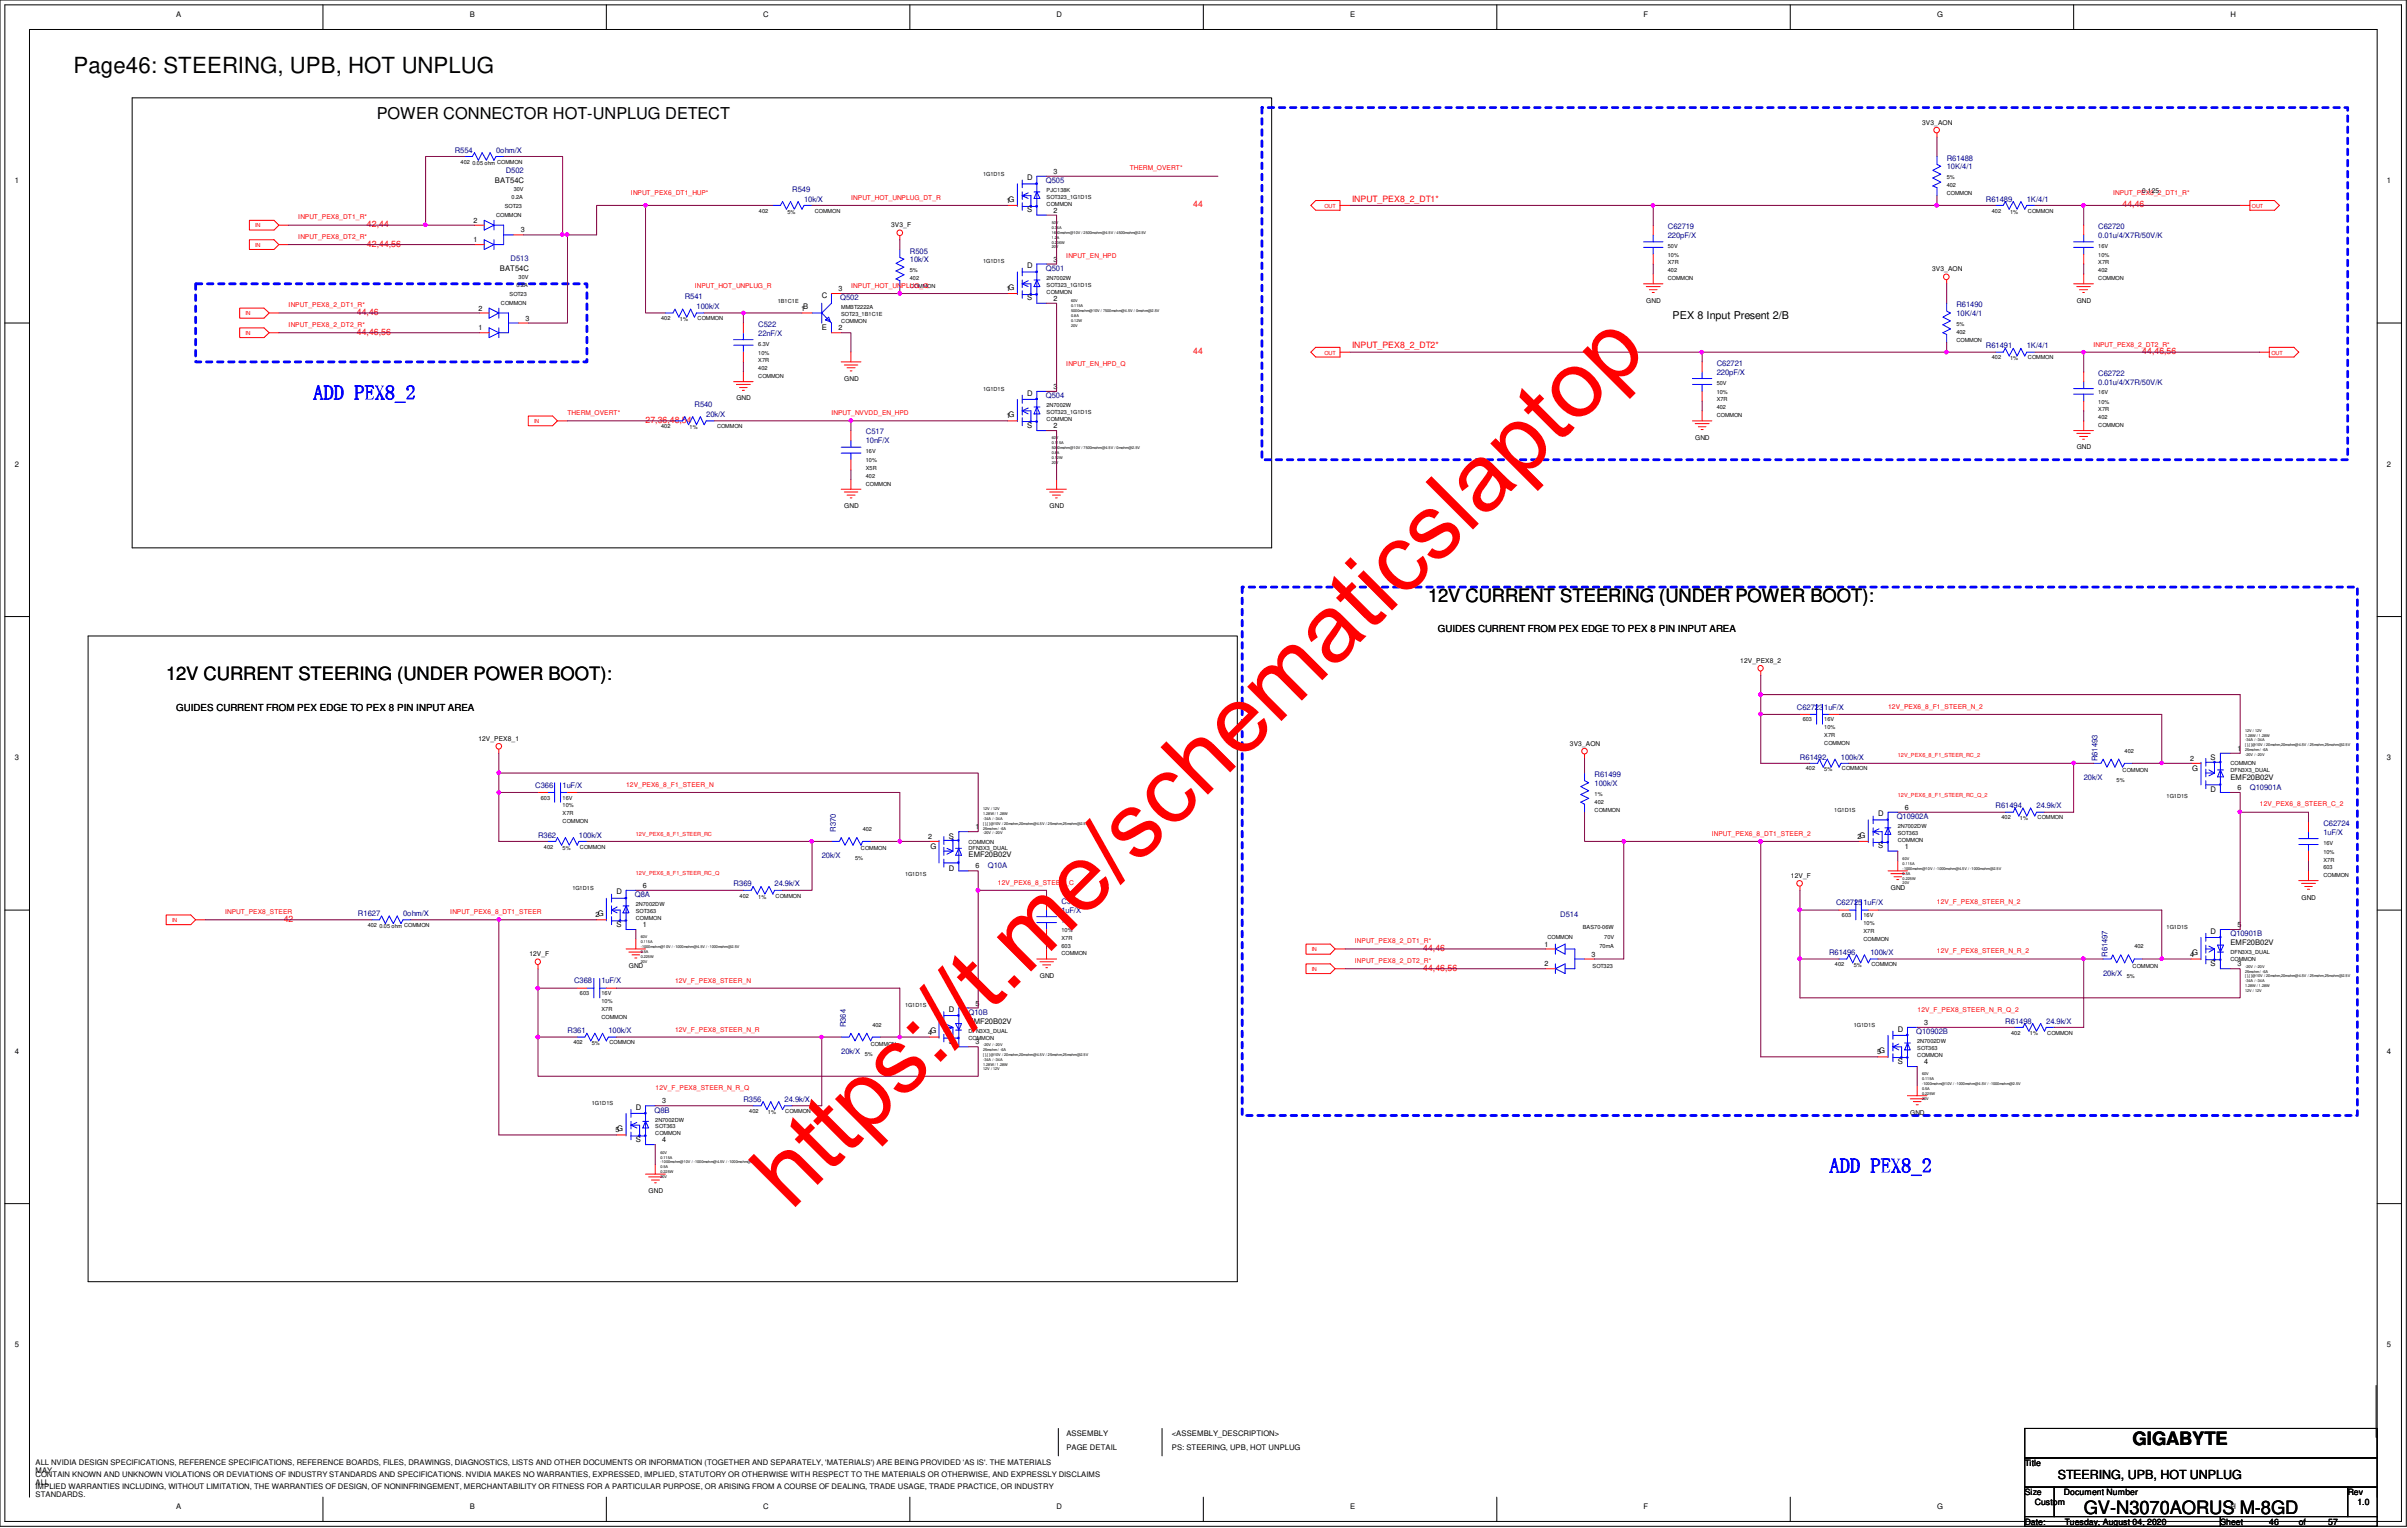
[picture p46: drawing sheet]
<svg xmlns="http://www.w3.org/2000/svg" width="294mm" height="186mm" viewBox="0 0 294 186" stroke-linecap="round" stroke-linejoin="round" font-family="sans-serif">
<defs><g id="words">
<text font-size="11.4" fill="#f00" x="96.5" y="147.8" transform="rotate(-45 96.5 147.8)">https://t.me/schematicslaptop</text>
<text font-size="2.7" x="9" y="8.9">Page46: STEERING, UPB, HOT UNPLUG</text>
<g font-size="2.5" fill="#00f">
<text x="38.2" y="48.8">ADD PEX8_2</text>
<text x="223.3" y="143.1">ADD PEX8_2</text>
</g>
<g font-size="2.2">
<text x="174.3" y="73.4">12V CURRENT STEERING (UNDER POWER BOOT):</text>
<text x="20.3" y="83">12V CURRENT STEERING (UNDER POWER BOOT):</text>
<text x="260.3" y="176.4">GIGABYTE</text>
<text x="254.3" y="184.7">GV-N3070AORUS M-8GD</text>
</g>
<text font-size="2" x="46" y="14.5">POWER CONNECTOR HOT-UNPLUG DETECT</text>
<text font-size="1.5" x="251.1" y="180.5">STEERING, UPB, HOT UNPLUG</text>
<text font-size="1.3" x="204.1" y="38.9">PEX 8 Input Present 2/B</text>
<g font-size="1.2">
<text x="175.5" y="77.1">GUIDES CURRENT FROM PEX EDGE TO PEX 8 PIN INPUT AREA</text>
<text x="21.5" y="86.7">GUIDES CURRENT FROM PEX EDGE TO PEX 8 PIN INPUT AREA</text>
</g>
<g font-size="1.1" fill="#f00">
<text x="44.8" y="27.7">42,44</text>
<text x="145.6" y="25.3">44</text>
<text x="165" y="24.6">INPUT_PEX8_2_DT1*</text>
<text x="259" y="25.3">44,46</text>
<text x="44.8" y="30.1">42,44,56</text>
<text x="43.6" y="38.4">44,46</text>
<text x="43.6" y="40.9">44,46,56</text>
<text x="145.6" y="43.2">44</text>
<text x="165" y="42.5">INPUT_PEX8_2_DT2*</text>
<text x="261.5" y="43.2">44,46,56</text>
<text x="78.8" y="51.6">27,36,48,54</text>
<text x="34.6" y="112.5">42</text>
<text x="173.7" y="116">44,46</text>
<text x="173.7" y="118.4">44,46,56</text>
</g>
<g font-size="1.1">
<text x="247.1" y="178.9">Title</text>
<text x="247.1" y="182.4">Size</text>
<text x="248.3" y="183.6">Custom</text>
<text x="251.9" y="182.4">Document Number</text>
<text x="286.5" y="182.4">Rev</text>
<text x="287.7" y="183.6">1.0</text>
<text x="247.1" y="186">Date:</text>
<text x="252" y="186">Tuesday, August 04, 2020</text>
<text x="271" y="186">Sheet</text>
<text x="276.9" y="186">46</text>
<text x="280.5" y="186">of</text>
<text x="284.1" y="186">57</text>
</g>
<g font-size=".9">
<text x="21.5" y="2">A</text>
<text x="57.3" y="2">B</text>
<text x="93.1" y="2">C</text>
<text x="129" y="2">D</text>
<text x="164.8" y="2">E</text>
<text x="200.6" y="2">F</text>
<text x="236.4" y="2">G</text>
<text x="272.2" y="2">H</text>
<text x="1.8" y="22.4">1</text>
<text x="60.4" y="22.4">BAT54C</text>
<text x="125.3" y="22">D</text>
<text x="128.6" y="21.2">3</text>
<text x="291.3" y="22.4">1</text>
<text x="57.8" y="29.5">1</text>
<text x="57.8" y="27.2">2</text>
<text x="63.5" y="28.4">3</text>
<text x="122.9" y="24.8">1G</text>
<text x="125.3" y="25.9">S</text>
<text x="128.6" y="26">2</text>
<text x="61" y="33.1">BAT54C</text>
<text x="102.3" y="35.5">3</text>
<text x="122.9" y="35.5">1G</text>
<text x="125.3" y="32.7">D</text>
<text x="128.6" y="31.9">3</text>
<text x="58.4" y="40.3">1</text>
<text x="58.4" y="37.9">2</text>
<text x="64.1" y="39.1">3</text>
<text x="97.8" y="37.9">1B</text>
<text x="100.3" y="40.3">E</text>
<text x="100.3" y="36.3">C</text>
<text x="102.3" y="40.3">2</text>
<text x="125.3" y="36.7">S</text>
<text x="128.6" y="36.7">2</text>
<text x="128.6" y="47.5">3</text>
<text x="122.9" y="51.1">1G</text>
<text x="125.3" y="52.2">S</text>
<text x="125.3" y="48.3">D</text>
<text x="128.6" y="52.2">2</text>
<text x="1.8" y="56.9">2</text>
<text x="291.3" y="56.9">2</text>
<text x="1.8" y="92.8">3</text>
<text x="267.3" y="92.8">2</text>
<text x="267.5" y="94.1">G</text>
<text x="269.8" y="92.8">S</text>
<text x="272.2" y="95.2">EMF20B02V</text>
<text x="273.1" y="91.6">1</text>
<text x="291.3" y="92.8">3</text>
<text x="119" y="101.2">1</text>
<text x="229.2" y="99.6">D</text>
<text x="232.5" y="98.8">6</text>
<text x="269.8" y="96.7">D</text>
<text x="273.1" y="96.4">6</text>
<text x="113.3" y="102.4">2</text>
<text x="113.5" y="103.6">G</text>
<text x="115.8" y="102.3">S</text>
<text x="115.8" y="106.3">D</text>
<text x="118.2" y="104.6">EMF20B02V</text>
<text x="119" y="106">6</text>
<text x="226.7" y="102.4">2G</text>
<text x="229.2" y="103.5">S</text>
<text x="232.5" y="103.5">1</text>
<text x="72.7" y="111.9">2G</text>
<text x="75.2" y="113.1">S</text>
<text x="75.2" y="109.1">D</text>
<text x="78.4" y="113.1">1</text>
<text x="78.4" y="108.3">6</text>
<text x="269.8" y="113.9">D</text>
<text x="273.1" y="113.1">5</text>
<text x="188.5" y="115.5">1</text>
<text x="188.5" y="117.9">2</text>
<text x="194.2" y="116.7">3</text>
<text x="267.3" y="116.7">4G</text>
<text x="269.8" y="117.9">S</text>
<text x="272.2" y="115.3">EMF20B02V</text>
<text x="273.1" y="117.9">3</text>
<text x="115.8" y="123.4">D</text>
<text x="118.2" y="124.9">EMF20B02V</text>
<text x="119" y="122.7">5</text>
<text x="231.6" y="125.9">D</text>
<text x="234.8" y="125.1">3</text>
<text x="1.8" y="128.6">4</text>
<text x="113.3" y="126.2">4G</text>
<text x="115.8" y="127.4">S</text>
<text x="119" y="127.4">3</text>
<text x="229.1" y="128.7">5G</text>
<text x="231.6" y="129.8">S</text>
<text x="234.8" y="129.8">4</text>
<text x="291.3" y="128.6">4</text>
<text x="77.6" y="135.4">D</text>
<text x="80.8" y="134.6">3</text>
<text x="75.1" y="138.2">5G</text>
<text x="77.6" y="139.3">S</text>
<text x="80.8" y="139.4">4</text>
<text x="1.8" y="164.4">5</text>
<text x="291.3" y="164.4">5</text>
<text x="4.3" y="178.7">ALL NVIDIA DESIGN SPECIFICATIONS, REFERENCE SPECIFICATIONS, REFERENCE BOARDS, FILES, DRAWINGS, DIAGNOSTICS, LISTS AND OTHER DOCUMENTS OR INFORMATION (TOGETHER AND SEPARATELY, 'MATERIALS') ARE BEING PROVIDED 'AS IS'. THE MATERIALS</text>
<text x="4.3" y="179.7">MAY</text>
<text x="130.1" y="177">PAGE DETAIL</text>
<text x="130.1" y="175.3">ASSEMBLY</text>
<text x="143" y="175.3">&lt;ASSEMBLY_DESCRIPTION&gt;</text>
<text x="143" y="177">PS: STEERING, UPB, HOT UNPLUG</text>
<text x="4.3" y="180.2">CONTAIN KNOWN AND UNKNOWN VIOLATIONS OR DEVIATIONS OF INDUSTRY STANDARDS AND SPECIFICATIONS. NVIDIA MAKES NO WARRANTIES, EXPRESSED, IMPLIED, STATUTORY OR OTHERWISE WITH RESPECT TO THE MATERIALS OR OTHERWISE, AND EXPRESSLY DISCLAIMS</text>
<text x="4.3" y="181.1">ALL</text>
<text x="4.3" y="181.7">IMPLIED WARRANTIES INCLUDING, WITHOUT LIMITATION, THE WARRANTIES OF DESIGN, OF NONINFRINGEMENT, MERCHANTABILITY OR FITNESS FOR A PARTICULAR PURPOSE, OR ARISING FROM A COURSE OF DEALING, TRADE USAGE, TRADE PRACTICE, OR INDUSTRY</text>
<text x="4.3" y="182.7">STANDARDS.</text>
<text x="21.5" y="184.1">A</text>
<text x="57.3" y="184.1">B</text>
<text x="93.1" y="184.1">C</text>
<text x="129" y="184.1">D</text>
<text x="164.8" y="184.1">E</text>
<text x="200.6" y="184.1">F</text>
<text x="236.4" y="184.1">G</text>
<text x="272.2" y="184.1">H</text>
</g>
<g font-size=".9" fill="#000080">
<text x="55.5" y="18.6">R554</text>
<text x="60.5" y="18.6">0ohm/X</text>
<text x="61.7" y="21.1">D502</text>
<text x="96.7" y="23.4">R549</text>
<text x="127.6" y="22.4">Q505</text>
<text x="237.6" y="19.6">R61488</text>
<text x="237.6" y="20.7">10K/4/1</text>
<text x="98.1" y="24.6">10k/X</text>
<text x="203.5" y="27.9">C62719</text>
<text x="203.5" y="29">220pF/X</text>
<text x="242.4" y="24.6">R61489</text>
<text x="247.4" y="24.6">1K/4/1</text>
<text x="256.1" y="27.9">C62720</text>
<text x="256.1" y="29">0.01u/4/X7R/50V/K</text>
<text x="62.3" y="31.9">D513</text>
<text x="111" y="32">10k/X</text>
<text x="111" y="30.9">R505</text>
<text x="127.6" y="33.1">Q501</text>
<text x="83.6" y="36.5">R541</text>
<text x="85" y="37.7">100k/X</text>
<text x="92.5" y="41">22nF/X</text>
<text x="92.5" y="39.9">C522</text>
<text x="102.5" y="36.7">Q502</text>
<text x="238.8" y="37.5">R61490</text>
<text x="238.8" y="38.6">10K/4/1</text>
<text x="209.5" y="44.7">C62721</text>
<text x="209.5" y="45.7">220pF/X</text>
<text x="242.4" y="42.5">R61491</text>
<text x="247.4" y="42.5">1K/4/1</text>
<text x="256.1" y="46.9">0.01u/4/X7R/50V/K</text>
<text x="256.1" y="45.8">C62722</text>
<text x="84.8" y="49.7">R540</text>
<text x="86.2" y="50.9">20k/X</text>
<text x="105.7" y="53">C517</text>
<text x="127.6" y="48.6">Q504</text>
<text x="105.7" y="54.1">10nF/X</text>
<text x="219.3" y="86.6">C62723</text>
<text x="222.6" y="86.6">1uF/X</text>
<text x="194.6" y="95.9">100k/X</text>
<text x="194.6" y="94.8">R61499</text>
<text x="219.7" y="92.7">R61492</text>
<text x="224.7" y="92.7">100k/X</text>
<text x="254.3" y="95.2">20k/X</text>
<text x="256" y="92.9" transform="rotate(-90 256 92.9)">R61493</text>
<text x="65.3" y="96.1">C366</text>
<text x="68.7" y="96.1">1uF/X</text>
<text x="102" y="101.5" transform="rotate(-90 102 101.5)">R370</text>
<text x="231.5" y="99.9">Q10902A</text>
<text x="243.5" y="98.6">R61494</text>
<text x="248.5" y="98.6">24.9k/X</text>
<text x="274.6" y="96.4">Q10901A</text>
<text x="283.5" y="101.9">1uF/X</text>
<text x="283.5" y="100.8">C62724</text>
<text x="65.7" y="102.2">R362</text>
<text x="70.7" y="102.2">100k/X</text>
<text x="100.3" y="104.7">20k/X</text>
<text x="120.6" y="105.9">Q10A</text>
<text x="43.7" y="111.8">R1627</text>
<text x="49.2" y="111.8">0ohm/X</text>
<text x="77.5" y="109.5">Q8A</text>
<text x="89.5" y="108.2">R369</text>
<text x="94.5" y="108.2">24.9k/X</text>
<text x="129.5" y="111.4">1uF/X</text>
<text x="129.5" y="110.3">C348</text>
<text x="190.4" y="111.9">D514</text>
<text x="224.1" y="110.4">C62725</text>
<text x="227.4" y="110.4">1uF/X</text>
<text x="70.1" y="120">C368</text>
<text x="73.4" y="120">1uF/X</text>
<text x="223.2" y="116.5">R61496</text>
<text x="228.3" y="116.5">100k/X</text>
<text x="256.7" y="119">20k/X</text>
<text x="257.2" y="116.8" transform="rotate(-90 257.2 116.8)">R61497</text>
<text x="272.2" y="114.3">Q10901B</text>
<text x="103.2" y="125.3" transform="rotate(-90 103.2 125.3)">R364</text>
<text x="118.2" y="123.8">Q10B</text>
<text x="244.7" y="124.9">R61498</text>
<text x="249.7" y="124.9">24.9k/X</text>
<text x="69.3" y="126.1">R361</text>
<text x="74.3" y="126.1">100k/X</text>
<text x="102.7" y="128.6">20k/X</text>
<text x="233.8" y="126.2">Q10902B</text>
<text x="79.9" y="135.8">Q8B</text>
<text x="90.7" y="134.5">R356</text>
<text x="95.8" y="134.5">24.9k/X</text>
</g>
<g font-size=".8">
<text x="234.6" y="15.2">3V3_AON</text>
<text x="261.5" y="23.6">0.125</text>
<text x="108.8" y="27.7">3V3_F</text>
<text x="235.8" y="33.1">3V3_AON</text>
<text x="200.9" y="36.9">GND</text>
<text x="253.4" y="36.9">GND</text>
<text x="103" y="46.5">GND</text>
<text x="89.9" y="48.9">GND</text>
<text x="206.9" y="53.6">GND</text>
<text x="253.4" y="54.8">GND</text>
<text x="103" y="62">GND</text>
<text x="128.1" y="62">GND</text>
<text x="212.4" y="80.9">12V_PEX8_2</text>
<text x="58.4" y="90.4">12V_PEX8_1</text>
<text x="191.6" y="91">3V3_AON</text>
<text x="218.6" y="107.1">12V_F</text>
<text x="230.8" y="108.5">GND</text>
<text x="280.9" y="109.8">GND</text>
<text x="64.6" y="116.7">12V_F</text>
<text x="76.8" y="118.1">GND</text>
<text x="126.9" y="119.3">GND</text>
<text x="233.1" y="136">GND</text>
<text x="79.2" y="145.6">GND</text>
</g>
<g font-size=".8" fill="#f00">
<text x="77" y="23.7">INPUT_PEX6_DT1_HUP*</text>
<text x="137.9" y="20.8">THERM_OVERT*</text>
<text x="257.9" y="23.7">INPUT_PEX8_2_DT1_R*</text>
<text x="36.4" y="26.8">INPUT_PEX8_DT1_R*</text>
<text x="36.4" y="29.1">INPUT_PEX8_DT2_R*</text>
<text x="103.9" y="24.4">INPUT_HOT_UNPLUG_DT_R</text>
<text x="84.8" y="35.1">INPUT_HOT_UNPLUG_R</text>
<text x="103.9" y="35.1">INPUT_HOT_UNPLUG_Q</text>
<text x="130.1" y="31.5">INPUT_EN_HPD</text>
<text x="35.2" y="37.5">INPUT_PEX8_2_DT1_R*</text>
<text x="35.2" y="39.9">INPUT_PEX8_2_DT2_R*</text>
<text x="130.1" y="44.7">INPUT_EN_HPD_Q</text>
<text x="255.5" y="42.3">INPUT_PEX8_2_DT2_R*</text>
<text x="69.3" y="50.6">THERM_OVERT*</text>
<text x="101.5" y="50.6">INPUT_NVVDD_EN_HPD</text>
<text x="230.4" y="86.4">12V_PEX6_8_F1_STEER_N_2</text>
<text x="76.4" y="96">12V_PEX6_8_F1_STEER_N</text>
<text x="208.9" y="102">INPUT_PEX6_8_DT1_STEER_2</text>
<text x="275.8" y="98.4">12V_PEX6_8_STEER_C_2</text>
<text x="121.8" y="107.9">12V_PEX6_8_STEER_C</text>
<text x="27.5" y="111.5">INPUT_PEX8_STEER</text>
<text x="54.9" y="111.5">INPUT_PEX6_8_DT1_STEER</text>
<text x="236.4" y="110.3">12V_F_PEX8_STEER_N_2</text>
<text x="82.4" y="119.9">12V_F_PEX8_STEER_N</text>
<text x="165.4" y="115.1">INPUT_PEX8_2_DT1_R*</text>
<text x="165.4" y="117.5">INPUT_PEX8_2_DT2_R*</text>
<text x="236.4" y="116.3">12V_F_PEX8_STEER_N_R_2</text>
<text x="82.4" y="125.9">12V_F_PEX8_STEER_N_R</text>
<text x="234" y="123.4">12V_F_PEX8_STEER_N_R_Q_2</text>
<text x="80" y="133">12V_F_PEX8_STEER_N_R_Q</text>
</g>
<g font-size=".7">
<text x="56.2" y="20">402</text>
<text x="57.7" y="20.1">0.05 ohm COMMON</text>
<text x="62.7" y="23.3">30V</text>
<text x="120" y="21.4">1G1D1S</text>
<text x="127.7" y="23.5">PJC138K</text>
<text x="237.6" y="23.8">COMMON</text>
<text x="237.6" y="22.9">402</text>
<text x="237.6" y="21.9">5%</text>
<text x="60.5" y="26.4">COMMON</text>
<text x="61.6" y="25.4">SOT23</text>
<text x="62.4" y="24.3">0.2A</text>
<text x="92.6" y="26">402</text>
<text x="96.1" y="26.1">5%</text>
<text x="99.4" y="26">COMMON</text>
<text x="127.7" y="24.3">SOT323_1G1D1S</text>
<text x="127.7" y="25.1">COMMON</text>
<text x="243.1" y="26">402</text>
<text x="245.3" y="26.1">1%</text>
<text x="247.5" y="26">COMMON</text>
<text x="63" y="35">0.2A</text>
<text x="63.3" y="34.1">30V</text>
<text x="111" y="33.2">5%</text>
<text x="111" y="34.2">402</text>
<text x="111" y="35.1">COMMON</text>
<text x="120" y="32.1">1G1D1S</text>
<text x="127.7" y="34.2">2N7002W</text>
<text x="127.7" y="35.9">COMMON</text>
<text x="127.7" y="35">SOT323_1G1D1S</text>
<text x="203.5" y="30.2">50V</text>
<text x="203.5" y="31.3">10%</text>
<text x="203.5" y="34.2">COMMON</text>
<text x="203.5" y="33.2">402</text>
<text x="203.5" y="32.3">X7R</text>
<text x="256.1" y="30.2">16V</text>
<text x="256.1" y="34.2">COMMON</text>
<text x="256.1" y="33.2">402</text>
<text x="256.1" y="32.3">X7R</text>
<text x="256.1" y="31.3">10%</text>
<text x="61.1" y="37.2">COMMON</text>
<text x="62.2" y="36.1">SOT23</text>
<text x="80.7" y="39.1">402</text>
<text x="83" y="39.2">1%</text>
<text x="85.1" y="39.1">COMMON</text>
<text x="94.9" y="36.9">1B1C1E</text>
<text x="102.7" y="37.8">MMBT2222A</text>
<text x="102.7" y="38.6">SOT23_1B1C1E</text>
<text x="102.7" y="39.5">COMMON</text>
<text x="238.8" y="41.7">COMMON</text>
<text x="238.8" y="39.8">5%</text>
<text x="238.8" y="40.8">402</text>
<text x="92.5" y="42.2">6.3V</text>
<text x="92.5" y="45.2">402</text>
<text x="92.5" y="43.3">10%</text>
<text x="92.5" y="46.1">COMMON</text>
<text x="92.5" y="44.2">X7R</text>
<text x="120" y="47.7">1G1D1S</text>
<text x="209.5" y="46.9">50V</text>
<text x="243.1" y="43.9">402</text>
<text x="245.3" y="44">1%</text>
<text x="247.5" y="43.9">COMMON</text>
<text x="80.7" y="52.2">402</text>
<text x="84.2" y="52.3">1%</text>
<text x="87.5" y="52.2">COMMON</text>
<text x="127.7" y="51.4">COMMON</text>
<text x="127.7" y="50.5">SOT323_1G1D1S</text>
<text x="127.7" y="49.7">2N7002W</text>
<text x="209.5" y="50.9">COMMON</text>
<text x="209.5" y="50">402</text>
<text x="209.5" y="49">X7R</text>
<text x="209.5" y="48">10%</text>
<text x="256.1" y="52.1">COMMON</text>
<text x="256.1" y="51.1">402</text>
<text x="256.1" y="49.2">10%</text>
<text x="256.1" y="48.1">16V</text>
<text x="256.1" y="50.2">X7R</text>
<text x="105.7" y="56.4">10%</text>
<text x="105.7" y="59.3">COMMON</text>
<text x="105.7" y="55.3">16V</text>
<text x="105.7" y="57.4">X5R</text>
<text x="105.7" y="58.3">402</text>
<text x="220" y="88">603</text>
<text x="222.6" y="89">10%</text>
<text x="222.6" y="89.9">X7R</text>
<text x="222.6" y="88">16V</text>
<text x="220.4" y="94">402</text>
<text x="222.6" y="90.9">COMMON</text>
<text x="222.6" y="94.1">5%</text>
<text x="224.8" y="94">COMMON</text>
<text x="258.3" y="95.4">5%</text>
<text x="259" y="94.2">COMMON</text>
<text x="259.3" y="91.8">402</text>
<text x="272.2" y="93.4">COMMON</text>
<text x="272.2" y="94.2">DFN3X3_DUAL</text>
<text x="66" y="97.6">603</text>
<text x="68.7" y="97.6">16V</text>
<text x="68.7" y="98.5">10%</text>
<text x="68.7" y="100.5">COMMON</text>
<text x="68.7" y="99.5">X7R</text>
<text x="105.3" y="101.4">402</text>
<text x="194.6" y="97.1">1%</text>
<text x="194.6" y="98">402</text>
<text x="194.6" y="99">COMMON</text>
<text x="223.9" y="99">1G1D1S</text>
<text x="231.6" y="101">2N7002DW</text>
<text x="231.6" y="101.9">SOT363</text>
<text x="244.3" y="99.9">402</text>
<text x="246.5" y="100.1">1%</text>
<text x="248.7" y="99.9">COMMON</text>
<text x="264.4" y="97.3">1G1D1S</text>
<text x="66.4" y="103.5">402</text>
<text x="68.7" y="103.7">5%</text>
<text x="70.8" y="103.5">COMMON</text>
<text x="104.4" y="105">5%</text>
<text x="105.1" y="103.8">COMMON</text>
<text x="110.4" y="106.9">1G1D1S</text>
<text x="118.2" y="103">COMMON</text>
<text x="118.2" y="103.8">DFN3X3_DUAL</text>
<text x="231.6" y="102.7">COMMON</text>
<text x="283.5" y="106">603</text>
<text x="283.5" y="107">COMMON</text>
<text x="283.5" y="105.1">X7R</text>
<text x="283.5" y="103.1">16V</text>
<text x="283.5" y="104.1">10%</text>
<text x="44.9" y="113.1">402</text>
<text x="46.3" y="113.2">0.05 ohm COMMON</text>
<text x="69.9" y="108.5">1G1D1S</text>
<text x="77.6" y="110.6">2N7002DW</text>
<text x="77.6" y="111.4">SOT363</text>
<text x="77.6" y="112.3">COMMON</text>
<text x="90.3" y="109.5">402</text>
<text x="92.5" y="109.6">1%</text>
<text x="94.7" y="109.5">COMMON</text>
<text x="129.5" y="112.6">16V</text>
<text x="129.5" y="113.7">10%</text>
<text x="193.2" y="113.3">BAS70-06W</text>
<text x="224.8" y="111.9">603</text>
<text x="227.4" y="112.9">10%</text>
<text x="227.4" y="113.8">X7R</text>
<text x="227.4" y="111.9">16V</text>
<text x="264.4" y="113.3">1G1D1S</text>
<text x="129.5" y="115.6">603</text>
<text x="129.5" y="116.5">COMMON</text>
<text x="129.5" y="114.6">X7R</text>
<text x="188.8" y="114.5">COMMON</text>
<text x="194.4" y="118.1">SOT323</text>
<text x="195.2" y="115.7">70mA</text>
<text x="195.8" y="114.5">70V</text>
<text x="223.9" y="117.9">402</text>
<text x="226.2" y="118">5%</text>
<text x="227.4" y="114.8">COMMON</text>
<text x="228.4" y="117.9">COMMON</text>
<text x="259.5" y="119.3">5%</text>
<text x="260.3" y="118.1">COMMON</text>
<text x="260.5" y="115.7">402</text>
<text x="272.2" y="117.3">COMMON</text>
<text x="272.2" y="116.4">DFN3X3_DUAL</text>
<text x="70.8" y="121.5">603</text>
<text x="73.4" y="124.3">COMMON</text>
<text x="73.4" y="122.4">10%</text>
<text x="73.4" y="123.4">X7R</text>
<text x="73.4" y="121.5">16V</text>
<text x="106.5" y="125.3">402</text>
<text x="110.4" y="122.9">1G1D1S</text>
<text x="118.2" y="126">DFN3X3_DUAL</text>
<text x="226.2" y="125.3">1G1D1S</text>
<text x="70" y="127.4">402</text>
<text x="72.2" y="127.6">5%</text>
<text x="74.4" y="127.4">COMMON</text>
<text x="105.5" y="128.9">5%</text>
<text x="106.3" y="127.6">COMMON</text>
<text x="118.2" y="126.8">COMMON</text>
<text x="234" y="129">COMMON</text>
<text x="234" y="128.1">SOT363</text>
<text x="234" y="127.3">2N7002DW</text>
<text x="245.4" y="126.2">402</text>
<text x="247.7" y="126.3">1%</text>
<text x="249.9" y="126.2">COMMON</text>
<text x="72.2" y="134.8">1G1D1S</text>
<text x="80" y="137.7">SOT363</text>
<text x="80" y="136.9">2N7002DW</text>
<text x="91.4" y="135.8">402</text>
<text x="93.7" y="135.9">1%</text>
<text x="95.8" y="135.8">COMMON</text>
<text x="80" y="138.5">COMMON</text>
</g>
<g font-size=".7" fill="#f00">
<text x="31.2" y="27.7">IN</text>
<text x="161.6" y="25.4">OUT</text>
<text x="274.8" y="25.4">OUT</text>
<text x="31.2" y="30.1">IN</text>
<text x="30" y="38.5">IN</text>
<text x="30" y="40.9">IN</text>
<text x="161.6" y="43.3">OUT</text>
<text x="277.2" y="43.3">OUT</text>
<text x="65.2" y="51.6">IN</text>
<text x="231.6" y="92.4">12V_PEX6_8_F1_STEER_RC_2</text>
<text x="77.6" y="102">12V_PEX6_8_F1_STEER_RC</text>
<text x="231.6" y="97.2">12V_PEX6_8_F1_STEER_RC_Q_2</text>
<text x="77.6" y="106.7">12V_PEX6_8_F1_STEER_RC_Q</text>
<text x="21" y="112.5">IN</text>
<text x="160.1" y="116.1">IN</text>
<text x="160.1" y="118.4">IN</text>
</g>
<g font-size=".5">
<text x="128.4" y="28.5">1600mohm@10V / 2500mohm@4.5V / 4500mohm@2.5V</text>
<text x="128.4" y="27.3">50V</text>
<text x="128.4" y="27.9">0.36A</text>
<text x="128.4" y="29.1">1.2A</text>
<text x="128.4" y="29.7">0.236W</text>
<text x="128.4" y="30.3">20V</text>
<text x="130.7" y="38.1">5000mohm@10V / 7500mohm@4.5V / 0mohm@2.5V</text>
<text x="130.7" y="37.5">0.115A</text>
<text x="130.7" y="36.9">60V</text>
<text x="130.7" y="38.7">0.8A</text>
<text x="130.7" y="39.9">20V</text>
<text x="130.7" y="39.3">0.12W</text>
<text x="128.4" y="53.6">60V</text>
<text x="128.4" y="56">0.12W</text>
<text x="128.4" y="55.4">0.8A</text>
<text x="128.4" y="56.6">20V</text>
<text x="128.4" y="54.2">0.115A</text>
<text x="128.4" y="54.8">5000mohm@10V / 7500mohm@4.5V / 0mohm@2.5V</text>
<text x="274" y="89.3">12V / 12V</text>
<text x="274" y="89.9">1.28W / 1.28W</text>
<text x="274" y="92.3">-20V / -20V</text>
<text x="274" y="91.7">25mohm / -6A</text>
<text x="274" y="91.1">[ ],[ ]@10V / 20mohm,20mohm@4.5V / 25mohm,25mohm@2.5V</text>
<text x="274" y="90.5">-34A / -34A</text>
<text x="120" y="101.8">-20V / -20V</text>
<text x="120" y="101.2">25mohm / -6A</text>
<text x="120" y="100.6">[ ],[ ]@10V / 20mohm,20mohm@4.5V / 25mohm,25mohm@2.5V</text>
<text x="120" y="98.8">12V / 12V</text>
<text x="120" y="100">-34A / -34A</text>
<text x="120" y="99.4">1.28W / 1.28W</text>
<text x="232.2" y="107.9">20V</text>
<text x="232.2" y="104.9">60V</text>
<text x="232.2" y="107.3">0.225W</text>
<text x="232.2" y="106.7">0.5A</text>
<text x="232.2" y="105.5">0.115A</text>
<text x="232.2" y="106.1">-1000mohm@10V / -1000mohm@4.5V / -1000mohm@2.5V</text>
<text x="78.2" y="117.5">20V</text>
<text x="78.2" y="114.5">60V</text>
<text x="78.2" y="116.9">0.225W</text>
<text x="78.2" y="116.2">0.5A</text>
<text x="78.2" y="115.1">0.115A</text>
<text x="78.2" y="115.7">-1000mohm@10V / -1000mohm@4.5V / -1000mohm@2.5V</text>
<text x="274" y="119.3">[ ],[ ]@10V / 20mohm,20mohm@4.5V / 25mohm,25mohm@2.5V</text>
<text x="274" y="118.7">25mohm / -6A</text>
<text x="274" y="118.1">-20V / -20V</text>
<text x="274" y="119.8">-34A / -34A</text>
<text x="274" y="121">12V / 12V</text>
<text x="274" y="120.4">1.28W / 1.28W</text>
<text x="120" y="128.8">[ ],[ ]@10V / 20mohm,20mohm@4.5V / 25mohm,25mohm@2.5V</text>
<text x="120" y="128.2">25mohm / -6A</text>
<text x="120" y="127.6">-20V / -20V</text>
<text x="120" y="130.6">12V / 12V</text>
<text x="120" y="129.4">-34A / -34A</text>
<text x="120" y="130">1.28W / 1.28W</text>
<text x="234.6" y="131.8">0.115A</text>
<text x="234.6" y="131.2">60V</text>
<text x="234.6" y="132.4">-1000mohm@10V / -1000mohm@4.5V / -1000mohm@2.5V</text>
<text x="234.6" y="133">0.5A</text>
<text x="234.6" y="134.2">20V</text>
<text x="234.6" y="133.6">0.225W</text>
<text x="80.6" y="141.4">0.115A</text>
<text x="80.6" y="140.8">60V</text>
<text x="80.6" y="141.9">-1000mohm@10V / -1000mohm@4.5V / -1000mohm@2.5V</text>
<text x="80.6" y="142.5">0.5A</text>
<text x="80.6" y="143.7">20V</text>
<text x="80.6" y="143.1">0.225W</text>
</g>
</g></defs>
<g fill="none" stroke="#000" stroke-width=".12">
<path d="M0 0h293.7v186.2h-293.7zM.6 .6h292.5v185h-292.5zM16.1 11.9h139.1v54.9h-139.1zM39.4 .6v3M74 .6v3M111 .6v3M146.9 .6v3M182.7 .6v3M218.5 .6v3M253.1 .6v3M.6 39.4h3M290.1 39.4h3"/>
<path d="M.6 75.2h3M10.8 77.6h140.2v78.8h-140.2zM290.1 75.2h3M.6 111h3M290.1 111h3M.6 146.9h3M290.1 146.9h3M129.2 174.3v3.3M141.8 174.3v3.3M247.1 174.3h43v3.6h-43zM247.1 177.9h43v3.5h-43zM290 169v6.4"/>
<path d="M3.6 182.7v-179.1h286.5v179.1M39.4 182.7v2.9M74 182.7v2.9M111 182.7v2.9M146.9 182.7v2.9M182.7 182.7v2.9M218.5 182.7v2.9M247.1 181.4h3.6v3.6h-3.6zM247.1 185h23.9v1.2h-23.9zM250.7 181.4h35.8v3.6h-35.8zM271 185h19.1v1.2h-19.1zM286.5 181.4h3.6v3.6h-3.6z"/>
</g>
<path d="M154 13.1h132.5v43h-132.5zM23.9 34.6h47.7v9.6h-47.7zM151.6 71.6h136.1v64.5h-136.1z" fill="none" stroke="#00f" stroke-width=".34" stroke-dasharray=".7 .7"/>
<g fill="none" stroke="#f00" stroke-width=".12">
<path d="M56.7 19.1h.1M61.5 19.1h.1M236.4 16.3v.4M236.4 19.1h.1M32.9 38.2l-.7-.6h-2.9v1.2h2.9l.7-.6h1.1M34 29.8l-.6-.5h-3v1.1h3l.6-.6h1.2M34 27.5l-.6-.6h-3v1.2h3l.6-.6h1.2M57.9 29.8h1.2M57.9 27.5h1.2M58.5 38.2h1.2M62.7 28.7h1.2M63.3 39.4h1.2"/>
<path d="M81.2 38.2h.1M85.9 38.2h.1M90.7 39.4v1.2M94.3 25.1h.1M97.9 38.2h1.2M99.1 25.1h.1M101.5 35.8h1.2M109.8 28.8v.5M109.8 30.4h.1M109.8 35.2h.1M123 35.8h1.2M123 25.1h1.2"/>
<path d="M127.7 37h.1M127.7 32.2h.1M127.7 26.2h.1M127.7 21.5h.1M160 25.1l.6-.6h2.9v1.2h-2.9zM163.5 25.1h1.3M200.6 34.6h2.3M200.9 35h1.7M201.3 35.3h.9M201.6 35.7h.3M201.8 33.4v1.2M201.8 27.5v1.2"/>
<path d="M201.8 31v1.2M236.4 23.9h.1M237.6 34.2v.4M237.6 37h.1M243.5 25.1h.1M248.3 25.1h.1M253.1 34.6h2.4M253.4 35h1.7M253.8 35.3h1M254.2 35.7h.2M254.3 33.4v1.2M254.3 27.5v1.2"/>
<path d="M254.3 31v1.2M273.4 25.1h1.2M274.6 24.5h3l.6 .6-.6 .6h-3zM32.9 40.6l-.7-.6h-2.9v1.2h2.9l.7-.6h1.1M58.5 40.6h1.2M68 51.4l-.6-.6h-2.9v1.1h2.9l.6-.5h1.3M82.4 51.4h.1M87.2 51.4h.1M89.5 46.6h2.4M89.9 46.9h1.7M90.3 47.3h.9M90.6 47.6h.2"/>
<path d="M90.7 45.4v1.2M90.7 43v1.2M101.5 40.6h1.2M102.7 59.7h2.4M102.7 44.2h2.4M103 44.5h1.7M103.4 44.9h1M103.8 45.3h.2M103.8 58.5v1.2M103.8 43v1.2M103.8 52.5v1.2M103.8 56.1v1.2"/>
<path d="M123 51.4h1.2M127.7 59.7h2.4M127.7 52.5h.1M127.7 47.8h.1M128.9 58.5v1.2M160 43l.6-.6h2.9v1.2h-2.9zM163.5 43h1.3M206.5 51.4h2.4M206.9 51.7h1.7M207.3 52.1h.9M207.6 52.4h.3M207.7 50.1v1.3"/>
<path d="M207.7 44.2v1.2M207.7 47.8v1.1M237.6 41.8h.1M243.5 43h.1M248.3 43h.1M253.1 52.5h2.4M253.4 52.9h1.7M253.8 53.3h1M254.2 53.6h.2M254.3 51.4v1.1M254.3 45.4v1.2M254.3 48.9v1.2"/>
<path d="M275.8 43h1.1M276.9 42.4h3.1l.5 .6-.5 .6h-3.1zM103 60h1.7M103.4 60.4h1M103.8 60.7h.2M128.1 60h1.7M128.4 60.4h1M128.8 60.7h.2M60.9 91.4v.5M65.7 96.7h1.1M69.3 96.7h1.1M193.4 92v.5"/>
<path d="M193.4 94.3h.1M193.4 99.1h.1M214.9 81.9v.5M219.7 87.2h1.2M220.9 93.1h.1M223.2 87.2h1.3M225.6 93.1h.1M231.6 99.1h.1M244.7 99.1h.1M249.5 99.1h.1M255.5 93.1h.1M260.3 93.1h.1"/>
<path d="M267.4 93.1h1.2M272.2 91.9h.1M272.2 96.7h.1M25.1 112.2h-1.2l-.6 .6h-3v-1.2h3l.6 .6M45.4 112.2h.1M50.1 112.2h.1M65.7 117.7v.5M66.8 102.7h.1M71.6 102.7h.1M72.8 112.2h1.2M76.4 115.8h2.4M76.8 116.2h1.6"/>
<path d="M77.1 116.5h1M77.5 116.9h.2M77.6 114.6v1.2M77.6 113.4h.1M77.6 108.6h.1M90.7 108.6h.1M95.5 108.6h.1M101.5 102.7h.1M106.3 102.7h.1M113.4 102.7h1.2M118.2 101.5h.1M118.2 106.3h.1"/>
<path d="M126.5 117h2.4M126.9 117.3h1.7M127.3 117.7h.9M127.6 118.1h.2M127.7 115.8v1.2M127.7 109.8v1.2M127.7 113.4v1.2M164.2 115.8h-1.3l-.6 .6h-2.9v-1.2h2.9l.6 .6M164.2 118.2h-1.3l-.6 .6h-2.9v-1.2h2.9l.6 .6M188.6 115.8h1.2M188.6 118.2h1.2M193.4 117h1.2"/>
<path d="M219.7 108.2v.4M224.5 117h.1M224.5 111h1.1M226.8 102.7h1.2M228 111h1.2M229.2 117h.1M230.4 106.3h2.4M230.8 106.6h1.7M231.1 107h1M231.5 107.3h.2M231.6 105.1v1.2M231.6 103.8h.1"/>
<path d="M256.7 117h.1M261.5 117h.1M267.4 117h1.2M272.2 118.2h.1M272.2 113.4h.1M280.5 107.4h2.4M280.9 107.8h1.7M281.3 108.2h.9M281.6 108.5h.3M281.7 106.3v1.1M281.7 100.3v1.2M281.7 103.8v1.3"/>
<path d="M70.4 126.5h.1M70.4 120.6h1.2M74 120.6h1.2M75.2 126.5h.1M75.2 138.5h1.2M80 139.7h.1M80 134.9h.1M91.9 134.9h.1M96.7 134.9h.1M102.7 126.5h.1M107.4 126.5h.1M113.4 126.5h1.2"/>
<path d="M118.2 127.7h.1M118.2 123h.1M229.2 128.9h1.2M232.8 133.7h2.4M233.1 134.1h1.7M233.5 134.4h.9M233.8 134.8h.3M234 132.5v1.2M234 130.1h.1M234 125.3h.1M245.9 125.3h.1M250.7 125.3h.1"/>
<path d="M78.8 143.3h2.4M79.2 143.6h1.6M79.5 144h1M79.9 144.3h.2M80 142.1v1.2"/>
<circle cx="236.3" cy="15.9" r=".34"/>
<circle cx="109.8" cy="28.4" r=".34"/>
<circle cx="237.5" cy="33.8" r=".34"/>
<circle cx="60.9" cy="91.1" r=".34"/>
<circle cx="193.4" cy="91.6" r=".34"/>
<circle cx="214.8" cy="81.5" r=".33"/>
<circle cx="65.6" cy="117.3" r=".33"/>
<circle cx="219.6" cy="107.8" r=".34"/>
</g>
<g fill="none" stroke="#00f" stroke-width=".12">
<path d="M56.7 19.1h1l.2-.5 .5 1 .4-1 .6 1 .4-1 .5 1 .2-.5h1M236.4 19.1v1l.5 .2-1 .5 1 .5-1 .4 1 .5-1 .5 .5 .2v1M59.1 29.8h.1M59.1 27.5h.1M59.7 38.2h.1M60.3 27.5l-1.2 .6v-1.2l1.2 .6h1.2v2.3h-1.2l-1.2-.5v1.1l1.2-.6M60.3 26.9v1.2M60.3 29.3v1.1M60.9 38.2l-1.2 .6v-1.2l1.2 .6h1.2v2.4h-1.2l-1.2-.6v1.2l1.2-.6M60.9 37.6v1.2M61.5 28.7h1.2M62.1 39.4h1.2"/>
<path d="M81.2 38.2h.9l.3-.5 .4 1 .5-1 .5 1 .5-1 .5 1 .2-.5h.9M94.3 25.1h.9l.3-.5 .5 .9 .5-.9 .4 .9 .5-.9 .5 .9 .2-.4h1M100.3 38.2l1.2 1.2v1.2M100.3 37v2.4M100.8 39l.3-.3 .2 .6zM101.5 35.8v1.2l-1.2 1.2h-1.2M109.8 30.4v1l.5 .2-1 .5 1 .5-1 .5 1 .4-1 .5 .5 .2v1M124.2 35.8h.1M124.2 33.2v2.7M124.2 25.1h.1M124.2 22.4v2.8M124.8 33.2h1.7"/>
<path d="M124.8 35.9h1.7M124.8 35.5v.9M124.8 34.2v.9M124.8 32.7v1M124.8 34.6l.7 .4M124.8 22.4h1.7M124.8 25.2h1.7M124.8 24.7v1M124.8 23.4v.9M124.8 22v.9M124.8 23.9l.7 .3M124.8 34.6h1v1.3"/>
<path d="M124.8 23.9h1v1.3M125.5 34.2l-.7 .4M125.5 23.5l-.7 .4M125.7 35.8h.2v.2h-.2zM125.7 25.1h.2v.1h-.2zM126.2 34.2h.7M126.2 23.4h.7M126.4 33.1h.2v.1h-.2zM126.4 35.8h.2v.2h-.2zM126.4 22.3h.2v.2h-.2zM126.4 25.1h.2v.1h-.2zM126.5 34.2l.4 .8h-.7z"/>
<path d="M126.5 23.4l.4 .8h-.7zM127.7 32.2h-1.2v4.8h1.2M127.7 21.5h-1.2v4.7h1.2M200.6 29.5h2.3M200.6 30.2h2.3M201.8 30.2v.8M201.8 28.7v.8M237.6 37v1l.4 .2-.9 .5 .9 .5-.9 .4 .9 .5-.9 .5 .5 .2v1M243.5 25.1h1l.2-.5 .5 .9 .5-.9 .5 .9 .4-.9 .5 .9 .3-.4h.9M253.1 29.5h2.4M253.1 30.2h2.4M254.3 30.2v.8"/>
<path d="M254.3 28.7v.8M59.7 40.6h.1M60.9 40v1.2M82.4 51.4h.9l.3-.6 .4 1 .5-1 .5 1 .5-1 .4 1 .3-.4h1M89.5 41.4h2.4M89.5 42.1h2.4M90.7 42.1v.9M90.7 40.6v.8M101.5 40.6h.1M102.7 54.6h2.4M102.7 55.3h2.4M103.8 55.3v.8"/>
<path d="M103.8 53.7v.9M124.2 51.4h.1M124.2 48.7v2.7M124.8 48.7h1.7M124.8 51.4h1.7M124.8 51v.9M124.8 49.7v.9M124.8 48.2v1M124.8 50.1l.7 .4M124.8 50.1h1v1.3M125.5 49.8l-.7 .3M125.7 51.4h.2l-.1 .1z"/>
<path d="M126.2 49.7h.7M126.4 48.6l.2 .1-.1 .1zM126.4 51.4h.2l-.1 .1zM126.5 49.7l.4 .8h-.7zM127.7 47.8h-1.2v4.7h1.2M206.5 46.2h2.4M206.5 46.9h2.4M207.7 46.9v.9M207.7 45.4v.8M243.5 43h1l.2-.5 .5 .9 .5-.9 .5 .9 .4-.9 .5 .9 .3-.4h.9M253.1 47.4h2.4M253.1 48.1h2.4"/>
<path d="M254.3 48.1v.8M254.3 46.6v.8M66.8 96.7h.9M67.7 95.5v2.4M68.4 96.7h.9M68.4 95.5v2.4M193.4 94.3v.9l.5 .3-1 .5 1 .5-1 .4 1 .5-1 .5 .5 .2v1M220.9 93.1h.9l.2-.5 .5 1 .5-1 .5 1 .4-1 .6 1 .2-.5h.9M220.9 87.2h.8M221.7 85.9v2.4M222.4 87.2h.8M222.4 85.9v2.4"/>
<path d="M228.6 99.6v.9M230.3 99.9l.2 .1-.1 .1zM231.6 99.1h-1.2v4.7h1.2M244.7 99.1h1l.2-.5 .5 1 .5-1 .5 1 .4-1 .5 1 .2-.5h1M260.3 93.1h-1l-.3 .5-.4-1-.5 1-.5-1-.5 1-.4-1-.3 .5h-.9M268.6 93.1h.1M268.6 93v2.8M269.2 93h1.8M269.2 95.8h1.8M269.2 93.9v.9M269.2 95.3v.9M269.2 92.5v1"/>
<path d="M269.2 94.3h1.1M269.6 93.9l.7 .4M270.2 92.9l.1 .1v.1zM270.3 94.3l-.7 .4M270.3 93v1.3M270.6 93.9h.8M270.9 95.6h.1v.2h-.1zM270.9 92.9l.2 .1-.1 .1zM271 93.9l.4 .9h-.8zM272.2 91.9h-1.2v4.8h1.2M45.4 112.2h.9l.3-.4 .4 .9 .5-.9 .5 .9 .5-.9 .4 .9 .3-.5h.9M66.8 102.7h1l.2-.5 .5 .9 .5-.9 .5 .9 .5-.9 .4 .9 .3-.4h.9"/>
<path d="M72.5 119.4v2.4M73.2 119.4v2.4M74 112.2h.1M74 109.6v2.8M74.6 109.6h1.8M74.6 112.4h1.8M74.6 111.8v1M74.6 110.5v1M74.6 109.1v1M74.6 111l.7 .4M74.6 111h1.1v1.4M75.3 110.7l-.7 .3"/>
<path d="M75.6 112.2l.2 .1-.2 .1zM76 110.5h.8M76.3 109.5h.1v.1h-.1zM76.3 112.2l.2 .1-.1 .1zM76.4 110.5l.4 .9h-.8zM77.6 108.6h-1.2v4.8h1.2M90.7 108.6h1l.2-.4 .5 .9 .5-.9 .4 .9 .6-.9 .4 .9 .2-.5h1M106.3 102.7h-1l-.2 .4-.5-.9-.5 .9-.5-.9-.5 .9-.4-.9-.3 .5h-.9M114.6 102.7h.1M114.6 102.5v2.8M115.2 103.8h1.1M115.2 105.3h1.8"/>
<path d="M115.2 103.4v1M115.2 104.8v1M115.2 102.1v.9M115.2 102.5h1.8M115.6 103.5l.7 .3M116.2 102.5h.2l-.2 .1zM116.3 103.8l-.7 .4M116.3 102.5v1.3M116.6 103.5h.7M116.9 105.2h.2l-.1 .2zM116.9 102.5h.1v.1h-.1zM117 103.5l.3 .9h-.7z"/>
<path d="M118.2 101.5h-1.2v4.8h1.2M126.5 111.8h2.4M126.5 112.6h2.4M127.7 112.6v.8M127.7 111v.8M189.8 118.2l1.2-.6v1.2zM189.8 115.2v1.2M189.8 115.8l1.2-.6v1.2zM189.8 117.6v1.2M191 115.8h1.2v2.4h-1.2M192.2 117h1.2M224.5 117h.9l.2-.5 .5 1 .5-1 .5 1 .4-1 .5 1 .3-.5h.9"/>
<path d="M225.6 111h.9M226.5 109.8v2.4M227.2 111h.8M227.2 109.8v2.4M228 102.7h.1M228 100v2.8M228.6 101.5h1.1v1.3M228.6 100h1.8M228.6 102.8h1.8M228.6 102.3v1M228.6 101v.9M228.6 101.5l.7 .3"/>
<path d="M229.3 101.1l-.7 .4M229.6 102.7h.1v.1h-.1zM230 101h.8M230.3 102.7h.2l-.1 .2zM230.4 101l.4 .8h-.8zM261.5 117h-1l-.2 .5-.5-1-.5 1-.5-1-.5 1-.4-1-.3 .5h-.9M268.6 117h.1M268.6 114.4v2.7M269.2 117.1h1.8M269.2 114.4h1.8M269.2 115.3v1M269.2 113.9v1"/>
<path d="M269.2 116.6v1M269.2 115.8h1.1M269.6 115.4l.7 .4M270.2 117h.1v.2h-.1zM270.3 115.8l-.7 .4M270.3 115.8v1.3M270.6 115.3h.8l-.4 .9zM270.6 116.2h.8M270.9 114.3h.1v.1h-.1zM270.9 117h.1v.2h-.1zM272.2 113.4h-1.2v4.8h1.2M280.5 102.3h2.4"/>
<path d="M280.5 103h2.4M281.7 103v.8M281.7 101.5v.8M70.4 126.5h1l.2-.4 .5 .9 .5-.9 .5 .9 .4-.9 .5 .9 .3-.5h.9M71.6 120.6h.9M73.2 120.6h.8M76.4 138.5h.1M76.4 135.8v2.8M77 135.8h1.8M77 138.6h1.8M77 138.1v1M77 136.8v1"/>
<path d="M77 135.4v.9M77 137.3l.7 .3M77 137.3h1.1v1.3M77.7 136.9l-.7 .4M78 138.5h.1v.1h-.1zM78.4 136.8h.8M78.7 135.7h.1v.2h-.1zM78.7 138.5h.1v.1h-.1zM78.8 136.8l.4 .8h-.8zM80 134.9h-1.2v4.8h1.2M91.9 134.9h1l.2-.5 .5 1 .5-1 .4 1 .5-1 .5 1 .3-.5h.9M107.4 126.5h-.9l-.2 .5-.5-.9-.5 .9-.5-.9-.4 .9-.6-.9-.2 .4h-.9"/>
<path d="M114.6 126.5h.1M114.6 123.9v2.8M115.2 125.3h1.1M115.2 123.9h1.8M115.2 124.9v.9M115.2 123.4v1M115.2 126.2v.9M115.2 126.7h1.8M115.6 125l.7 .3M116.2 126.6h.1v.1h-.1zM116.3 125.3l-.7 .4M116.3 125.3v1.4"/>
<path d="M116.6 125.7h.7M116.6 124.9h.7l-.3 .8zM116.9 123.8l.2 .1-.1 .1zM116.9 126.6h.2l-.1 .1zM118.2 123h-1.2v4.7h1.2M230.4 128.9h.1M230.4 126.3v2.7M231 126.3h1.8M231 129h1.8M231 128.6v.9M231 127.3v.9M231 125.8v1"/>
<path d="M231 127.7l.7 .4M231 127.7h1.1v1.3M231.7 127.4l-.7 .3M232 129h.2l-.2 .1zM232.5 127.3h.6M232.7 126.2l.2 .1-.2 .1zM232.7 129h.2l-.2 .1zM232.8 127.3l.3 .8h-.6zM234 125.3h-1.2v4.8h1.2M245.9 125.3h1l.2-.4 .5 .9 .5-.9 .4 .9 .5-.9 .5 .9 .2-.5h1"/>
</g>
<path d="M65.7 126.5v4.8h53.7v-3.6h-1.2" fill="none" stroke="#800040" stroke-width=".12"/>
<path d="M65.5 126.4h.3l.1 .1-.1 .2h-.2h-.1z" fill-rule="evenodd" fill="#f0f"/>
<path d="M65.5 126.4h.3l.1 .1-.1 .2h-.2h-.1z" fill="none" stroke="#f0f" stroke-width=".12"/>
<path d="M65.7 118.2v8.3h4.7M65.7 120.6h4.7" fill="none" stroke="#800040" stroke-width=".12"/>
<path d="M65.5 120.4h.3l.1 .2-.1 .1-.2 .1-.1-.1z" fill-rule="evenodd" fill="#f0f"/>
<path d="M65.5 120.4h.3l.1 .2-.1 .1-.2 .1-.1-.1z" fill="none" stroke="#f0f" stroke-width=".12"/>
<path d="M75.2 120.6h34.6v5.9h-2.4M109.8 126.5h3.6" fill="none" stroke="#800040" stroke-width=".12"/>
<path d="M109.7 126.4h.3v.1v.2h-.2h-.1z" fill-rule="evenodd" fill="#f0f"/>
<path d="M109.7 126.4h.3v.1v.2h-.2h-.1z" fill="none" stroke="#f0f" stroke-width=".12"/>
<path d="M75.2 126.5h25.1v8.4" fill="none" stroke="#800040" stroke-width=".12"/>
<path d="M100.1 126.4h.3l.1 .1-.1 .2h-.2h-.1z" fill-rule="evenodd" fill="#f0f"/>
<path d="M100.1 126.4h.3l.1 .1-.1 .2h-.2h-.1z" fill="none" stroke="#f0f" stroke-width=".12"/>
<path d="M70.4 96.7h39.4v6h-3.5M109.8 102.7h3.6M80 134.9h11.9M96.7 134.9h3.6M100.3 126.5h2.4" fill="none" stroke="#800040" stroke-width=".12"/>
<path d="M109.7 102.5h.3v.2v.1l-.2 .1-.1-.1z" fill-rule="evenodd" fill="#f0f"/>
<path d="M109.7 102.5h.3v.2v.1l-.2 .1-.1-.1z" fill="none" stroke="#f0f" stroke-width=".12"/>
<path d="M71.6 102.7h27.5" fill="none" stroke="#800040" stroke-width=".12"/>
<path d="M98.9 102.5h.3l.1 .2-.1 .1-.1 .1-.2-.1z" fill-rule="evenodd" fill="#f0f"/>
<path d="M98.9 102.5h.3l.1 .2-.1 .1-.1 .1-.2-.1z" fill="none" stroke="#f0f" stroke-width=".12"/>
<path d="M77.6 108.6h13.1M101.5 102.7h-2.4v5.9h-3.6M118.2 106.3h1.2v16.7" fill="none" stroke="#800040" stroke-width=".12"/>
<path d="M119.2 108.5h.3l.1 .1-.1 .2h-.2h-.1z" fill-rule="evenodd" fill="#f0f"/>
<path d="M119.2 108.5h.3l.1 .1-.1 .2h-.2h-.1z" fill="none" stroke="#f0f" stroke-width=".12"/>
<path d="M60.9 91.9v2.4M119.4 108.6h8.3v1.2M118.2 123h1.2" fill="none" stroke="#800040" stroke-width=".12"/>
<path d="M60.7 94.1h.3l.1 .2-.1 .1-.1 .1-.2-.1z" fill-rule="evenodd" fill="#f0f"/>
<path d="M60.7 94.1h.3l.1 .2-.1 .1-.1 .1-.2-.1z" fill="none" stroke="#f0f" stroke-width=".12"/>
<path d="M60.9 94.3v8.4" fill="none" stroke="#800040" stroke-width=".12"/>
<path d="M60.7 96.5h.3l.1 .2-.1 .1-.1 .1-.2-.1z" fill-rule="evenodd" fill="#f0f"/>
<path d="M60.7 96.5h.3l.1 .2-.1 .1-.1 .1-.2-.1z" fill="none" stroke="#f0f" stroke-width=".12"/>
<g fill="none" stroke="#800040" stroke-width=".12">
<path d="M99.1 25.1h23.9M102.7 35.8h20.3M109.8 29.3v1.1M127.7 26.2h1.2v6h-1.2M127.7 37h1.2v10.8h-1.2M90.7 44.2v1.2M102.7 40.6h1.1v2.4M103.8 57.3v1.2M127.7 52.5h1.2v6M60.9 96.7h4.8M60.9 94.3h58.5v7.2h-1.2M60.9 102.7h5.9"/>
<path d="M77.6 113.4v1.2M127.7 114.6v1.2M80 139.7v2.4"/>
</g>
<path d="M109.7 35.6h.3v.2v.1l-.2 .1-.1-.1z" fill-rule="evenodd" fill="#f0f"/>
<path d="M109.7 35.6h.3v.2v.1l-.2 .1-.1-.1z" fill="none" stroke="#f0f" stroke-width=".12"/>
<path d="M85.9 38.2h4.8v1.2M90.7 38.2h7.2M109.8 35.2v.6" fill="none" stroke="#800040" stroke-width=".12"/>
<path d="M90.6 38h.3v.2v.1l-.2 .1-.1-.1z" fill-rule="evenodd" fill="#f0f"/>
<path d="M90.6 38h.3v.2v.1l-.2 .1-.1-.1z" fill="none" stroke="#f0f" stroke-width=".12"/>
<path d="M87.2 51.4h16.6v1.1M103.8 51.4h19.2" fill="none" stroke="#800040" stroke-width=".12"/>
<path d="M103.7 51.2h.3l.1 .1-.1 .1-.2 .1-.1-.1z" fill-rule="evenodd" fill="#f0f"/>
<path d="M103.7 51.2h.3l.1 .1-.1 .1-.2 .1-.1-.1z" fill="none" stroke="#f0f" stroke-width=".12"/>
<path d="M50.1 112.2h10.8v26.3" fill="none" stroke="#800040" stroke-width=".12"/>
<path d="M60.7 112h.3l.1 .2-.1 .1-.1 .1-.2-.1z" fill-rule="evenodd" fill="#f0f"/>
<path d="M60.7 112h.3l.1 .2-.1 .1-.1 .1-.2-.1z" fill="none" stroke="#f0f" stroke-width=".12"/>
<path d="M61.5 19.1h7.2v9.6M60.9 112.2h11.9M60.9 138.5h14.3" fill="none" stroke="#800040" stroke-width=".12"/>
<path d="M68.5 28.5h.3v.1v.2h-.2h-.1z" fill-rule="evenodd" fill="#f0f"/>
<path d="M68.5 28.5h.3v.1v.2h-.2h-.1z" fill="none" stroke="#f0f" stroke-width=".12"/>
<path d="M63.9 28.7h5.4M78.8 25.1h-6v3.6" fill="none" stroke="#800040" stroke-width=".12"/>
<path d="M78.6 24.9h.3l.1 .2-.1 .1-.1 .1-.2-.1z" fill-rule="evenodd" fill="#f0f"/>
<path d="M78.6 24.9h.3l.1 .2-.1 .1-.1 .1-.2-.1z" fill="none" stroke="#f0f" stroke-width=".12"/>
<path d="M56.7 19.1h-4.8v8.4M35.2 27.5h16.7M51.9 27.5h6M94.3 25.1h-15.5v13.1h2.4" fill="none" stroke="#800040" stroke-width=".12"/>
<path d="M51.7 27.3h.3l.1 .1-.1 .2h-.1h-.2z" fill-rule="evenodd" fill="#f0f"/>
<path d="M51.7 27.3h.3l.1 .1-.1 .2h-.1h-.2z" fill="none" stroke="#f0f" stroke-width=".12"/>
<path d="M34 38.2h24.5M35.2 29.8h22.7M69.3 28.7v10.7h-4.8M127.7 21.5h20.9M34 40.6h24.5M69.3 51.4h13.1M25.1 112.2h20.3" fill="none" stroke="#800040" stroke-width=".12"/>
<path d="M69.1 28.5h.3v.1v.2h-.2h-.1z" fill-rule="evenodd" fill="#f0f"/>
<path d="M69.1 28.5h.3v.1v.2h-.2h-.1z" fill="none" stroke="#f0f" stroke-width=".12"/>
<path d="M236.4 16.7v2.4M69.3 28.7h3.5M236.4 23.9v1.2h-71.6" fill="none" stroke="#800040" stroke-width=".12"/>
<path d="M236.2 24.9h.3l.1 .2-.1 .1-.2 .1-.1-.1z" fill-rule="evenodd" fill="#f0f"/>
<path d="M236.2 24.9h.3l.1 .2-.1 .1-.2 .1-.1-.1z" fill="none" stroke="#f0f" stroke-width=".12"/>
<path d="M201.6 24.9h.3v.2v.1l-.2 .1-.1-.1z" fill-rule="evenodd" fill="#f0f"/>
<path d="M201.6 24.9h.3v.2v.1l-.2 .1-.1-.1z" fill="none" stroke="#f0f" stroke-width=".12"/>
<path d="M201.8 25.1v2.4M236.4 25.1h7.1M248.3 25.1h6M254.3 25.1h19.1M254.3 25.1v2.4" fill="none" stroke="#800040" stroke-width=".12"/>
<path d="M254.1 24.9h.3l.1 .2-.1 .1-.1 .1-.2-.1z" fill-rule="evenodd" fill="#f0f"/>
<path d="M254.1 24.9h.3l.1 .2-.1 .1-.1 .1-.2-.1z" fill="none" stroke="#f0f" stroke-width=".12"/>
<path d="M201.8 32.2v1.2M237.6 34.6v2.4M254.3 32.2v1.2M164.8 43h42.9M207.7 43v1.2M237.6 41.8v1.2h-29.9" fill="none" stroke="#800040" stroke-width=".12"/>
<path d="M237.4 42.8h.3v.2v.1l-.2 .1-.1-.1z" fill-rule="evenodd" fill="#f0f"/>
<path d="M237.4 42.8h.3v.2v.1l-.2 .1-.1-.1z" fill="none" stroke="#f0f" stroke-width=".12"/>
<path d="M207.5 42.8h.3l.1 .2-.1 .1-.1 .1-.2-.1z" fill-rule="evenodd" fill="#f0f"/>
<path d="M207.5 42.8h.3l.1 .2-.1 .1-.1 .1-.2-.1z" fill="none" stroke="#f0f" stroke-width=".12"/>
<path d="M237.6 43h5.9M248.3 43h6M254.3 43h21.5M254.3 43v2.4" fill="none" stroke="#800040" stroke-width=".12"/>
<path d="M254.1 42.8h.3l.1 .2-.1 .1-.1 .1-.2-.1z" fill-rule="evenodd" fill="#f0f"/>
<path d="M254.1 42.8h.3l.1 .2-.1 .1-.1 .1-.2-.1z" fill="none" stroke="#f0f" stroke-width=".12"/>
<path d="M207.7 48.9v1.2M254.3 50.1v1.3M198.2 102.7v14.3" fill="none" stroke="#800040" stroke-width=".12"/>
<path d="M198 102.5h.3l.1 .2-.1 .1-.1 .1-.2-.1z" fill-rule="evenodd" fill="#f0f"/>
<path d="M198 102.5h.3l.1 .2-.1 .1-.1 .1-.2-.1z" fill="none" stroke="#f0f" stroke-width=".12"/>
<path d="M214.9 82.4v4.8M164.2 115.8h24.4M164.2 118.2h24.4M194.6 117h3.6" fill="none" stroke="#800040" stroke-width=".12"/>
<path d="M214.7 87h.3l.1 .1-.1 .2h-.2h-.1z" fill-rule="evenodd" fill="#f0f"/>
<path d="M214.7 87h.3l.1 .1-.1 .2h-.2h-.1z" fill="none" stroke="#f0f" stroke-width=".12"/>
<path d="M214.9 84.8h58.5" fill="none" stroke="#800040" stroke-width=".12"/>
<path d="M214.7 84.6h.3l.1 .2-.1 .1-.2 .1-.1-.1z" fill-rule="evenodd" fill="#f0f"/>
<path d="M214.7 84.6h.3l.1 .2-.1 .1-.2 .1-.1-.1z" fill="none" stroke="#f0f" stroke-width=".12"/>
<path d="M219.7 87.2h-4.8v5.9M224.5 87.2h39.3v5.9M273.4 84.8v7.1" fill="none" stroke="#800040" stroke-width=".12"/>
<path d="M263.7 92.9h.3v.2v.1l-.2 .1-.1-.1z" fill-rule="evenodd" fill="#f0f"/>
<path d="M263.7 92.9h.3v.2v.1l-.2 .1-.1-.1z" fill="none" stroke="#f0f" stroke-width=".12"/>
<path d="M214.9 93.1h6M225.6 93.1h27.5v6M272.2 91.9h1.2" fill="none" stroke="#800040" stroke-width=".12"/>
<path d="M252.9 92.9h.3l.1 .2-.1 .1-.1 .1-.2-.1z" fill-rule="evenodd" fill="#f0f"/>
<path d="M252.9 92.9h.3l.1 .2-.1 .1-.1 .1-.2-.1z" fill="none" stroke="#f0f" stroke-width=".12"/>
<path d="M231.6 99.1h13.1M249.5 99.1h3.6M253.1 93.1h2.4M260.3 93.1h7.1M272.2 96.7h1.2v2.4M281.7 99.1h-8.3v14.3" fill="none" stroke="#800040" stroke-width=".12"/>
<path d="M273.2 98.9h.3l.1 .2-.1 .1-.2 .1-.1-.1z" fill-rule="evenodd" fill="#f0f"/>
<path d="M273.2 98.9h.3l.1 .2-.1 .1-.2 .1-.1-.1z" fill="none" stroke="#f0f" stroke-width=".12"/>
<path d="M281.7 99.1v1.2M198.2 102.7h16.7M214.9 102.7v26.2M214.9 102.7h11.9" fill="none" stroke="#800040" stroke-width=".12"/>
<path d="M214.7 102.5h.3l.1 .2-.1 .1-.2 .1-.1-.1z" fill-rule="evenodd" fill="#f0f"/>
<path d="M214.7 102.5h.3l.1 .2-.1 .1-.2 .1-.1-.1z" fill="none" stroke="#f0f" stroke-width=".12"/>
<path d="M219.7 108.6v2.4h4.8M231.6 103.8v1.3M281.7 105.1v1.2" fill="none" stroke="#800040" stroke-width=".12"/>
<path d="M219.5 110.8h.3v.2v.1l-.2 .1-.1-.1z" fill-rule="evenodd" fill="#f0f"/>
<path d="M219.5 110.8h.3v.2v.1l-.2 .1-.1-.1z" fill="none" stroke="#f0f" stroke-width=".12"/>
<path d="M219.7 111v6M229.2 111h34.6v6" fill="none" stroke="#800040" stroke-width=".12"/>
<path d="M263.7 116.8h.3v.2v.1l-.2 .1-.1-.1z" fill-rule="evenodd" fill="#f0f"/>
<path d="M263.7 116.8h.3v.2v.1l-.2 .1-.1-.1z" fill="none" stroke="#f0f" stroke-width=".12"/>
<path d="M224.5 117h-4.8v4.8M272.2 113.4h1.2" fill="none" stroke="#800040" stroke-width=".12"/>
<path d="M219.5 116.8h.3v.2v.1l-.2 .1-.1-.1z" fill-rule="evenodd" fill="#f0f"/>
<path d="M219.5 116.8h.3v.2v.1l-.2 .1-.1-.1z" fill="none" stroke="#f0f" stroke-width=".12"/>
<path d="M229.2 117h25.1v8.3" fill="none" stroke="#800040" stroke-width=".12"/>
<path d="M254.1 116.8h.3l.1 .2-.1 .1-.1 .1-.2-.1z" fill-rule="evenodd" fill="#f0f"/>
<path d="M254.1 116.8h.3l.1 .2-.1 .1-.1 .1-.2-.1z" fill="none" stroke="#f0f" stroke-width=".12"/>
<path d="M193.4 92.5v1.8M193.4 99.1v3.6h4.8M254.3 117h2.4M261.5 117h5.9M272.2 118.2h1.2v3.6h-53.7M214.9 128.9h14.3M234 125.3h11.9M234 130.1v2.4M250.7 125.3h3.6" fill="none" stroke="#800040" stroke-width=".12"/>
<path d="M65.5 126.4h.3l.1 .1-.1 .2h-.2h-.1z" fill-rule="evenodd" fill="#f0f"/>
<path d="M65.5 126.4h.3l.1 .1-.1 .2h-.2h-.1z" fill="none" stroke="#f0f" stroke-width=".12"/>
<path d="M65.5 120.4h.3l.1 .2-.1 .1-.2 .1-.1-.1z" fill-rule="evenodd" fill="#f0f"/>
<path d="M65.5 120.4h.3l.1 .2-.1 .1-.2 .1-.1-.1z" fill="none" stroke="#f0f" stroke-width=".12"/>
<path d="M109.7 126.4h.3v.1v.2h-.2h-.1z" fill-rule="evenodd" fill="#f0f"/>
<path d="M109.7 126.4h.3v.1v.2h-.2h-.1z" fill="none" stroke="#f0f" stroke-width=".12"/>
<path d="M100.1 126.4h.3l.1 .1-.1 .2h-.2h-.1z" fill-rule="evenodd" fill="#f0f"/>
<path d="M100.1 126.4h.3l.1 .1-.1 .2h-.2h-.1z" fill="none" stroke="#f0f" stroke-width=".12"/>
<path d="M109.7 102.5h.3v.2v.1l-.2 .1-.1-.1z" fill-rule="evenodd" fill="#f0f"/>
<path d="M109.7 102.5h.3v.2v.1l-.2 .1-.1-.1z" fill="none" stroke="#f0f" stroke-width=".12"/>
<path d="M98.9 102.5h.3l.1 .2-.1 .1-.1 .1-.2-.1z" fill-rule="evenodd" fill="#f0f"/>
<path d="M98.9 102.5h.3l.1 .2-.1 .1-.1 .1-.2-.1z" fill="none" stroke="#f0f" stroke-width=".12"/>
<path d="M119.2 108.5h.3l.1 .1-.1 .2h-.2h-.1z" fill-rule="evenodd" fill="#f0f"/>
<path d="M119.2 108.5h.3l.1 .1-.1 .2h-.2h-.1z" fill="none" stroke="#f0f" stroke-width=".12"/>
<path d="M60.7 94.1h.3l.1 .2-.1 .1-.1 .1-.2-.1z" fill-rule="evenodd" fill="#f0f"/>
<path d="M60.7 94.1h.3l.1 .2-.1 .1-.1 .1-.2-.1z" fill="none" stroke="#f0f" stroke-width=".12"/>
<path d="M60.7 96.5h.3l.1 .2-.1 .1-.1 .1-.2-.1z" fill-rule="evenodd" fill="#f0f"/>
<path d="M60.7 96.5h.3l.1 .2-.1 .1-.1 .1-.2-.1z" fill="none" stroke="#f0f" stroke-width=".12"/>
<path d="M109.7 35.6h.3v.2v.1l-.2 .1-.1-.1z" fill-rule="evenodd" fill="#f0f"/>
<path d="M109.7 35.6h.3v.2v.1l-.2 .1-.1-.1z" fill="none" stroke="#f0f" stroke-width=".12"/>
<path d="M90.6 38h.3v.2v.1l-.2 .1-.1-.1z" fill-rule="evenodd" fill="#f0f"/>
<path d="M90.6 38h.3v.2v.1l-.2 .1-.1-.1z" fill="none" stroke="#f0f" stroke-width=".12"/>
<path d="M103.7 51.2h.3l.1 .1-.1 .1-.2 .1-.1-.1z" fill-rule="evenodd" fill="#f0f"/>
<path d="M103.7 51.2h.3l.1 .1-.1 .1-.2 .1-.1-.1z" fill="none" stroke="#f0f" stroke-width=".12"/>
<path d="M60.7 112h.3l.1 .2-.1 .1-.1 .1-.2-.1z" fill-rule="evenodd" fill="#f0f"/>
<path d="M60.7 112h.3l.1 .2-.1 .1-.1 .1-.2-.1z" fill="none" stroke="#f0f" stroke-width=".12"/>
<path d="M68.5 28.5h.3v.1v.2h-.2h-.1z" fill-rule="evenodd" fill="#f0f"/>
<path d="M68.5 28.5h.3v.1v.2h-.2h-.1z" fill="none" stroke="#f0f" stroke-width=".12"/>
<path d="M78.6 24.9h.3l.1 .2-.1 .1-.1 .1-.2-.1z" fill-rule="evenodd" fill="#f0f"/>
<path d="M78.6 24.9h.3l.1 .2-.1 .1-.1 .1-.2-.1z" fill="none" stroke="#f0f" stroke-width=".12"/>
<path d="M51.7 27.3h.3l.1 .1-.1 .2h-.1h-.2z" fill-rule="evenodd" fill="#f0f"/>
<path d="M51.7 27.3h.3l.1 .1-.1 .2h-.1h-.2z" fill="none" stroke="#f0f" stroke-width=".12"/>
<path d="M69.1 28.5h.3v.1v.2h-.2h-.1z" fill-rule="evenodd" fill="#f0f"/>
<path d="M69.1 28.5h.3v.1v.2h-.2h-.1z" fill="none" stroke="#f0f" stroke-width=".12"/>
<path d="M236.2 24.9h.3l.1 .2-.1 .1-.2 .1-.1-.1z" fill-rule="evenodd" fill="#f0f"/>
<path d="M236.2 24.9h.3l.1 .2-.1 .1-.2 .1-.1-.1z" fill="none" stroke="#f0f" stroke-width=".12"/>
<path d="M201.6 24.9h.3v.2v.1l-.2 .1-.1-.1z" fill-rule="evenodd" fill="#f0f"/>
<path d="M201.6 24.9h.3v.2v.1l-.2 .1-.1-.1z" fill="none" stroke="#f0f" stroke-width=".12"/>
<path d="M254.1 24.9h.3l.1 .2-.1 .1-.1 .1-.2-.1z" fill-rule="evenodd" fill="#f0f"/>
<path d="M254.1 24.9h.3l.1 .2-.1 .1-.1 .1-.2-.1z" fill="none" stroke="#f0f" stroke-width=".12"/>
<path d="M237.4 42.8h.3v.2v.1l-.2 .1-.1-.1z" fill-rule="evenodd" fill="#f0f"/>
<path d="M237.4 42.8h.3v.2v.1l-.2 .1-.1-.1z" fill="none" stroke="#f0f" stroke-width=".12"/>
<path d="M207.5 42.8h.3l.1 .2-.1 .1-.1 .1-.2-.1z" fill-rule="evenodd" fill="#f0f"/>
<path d="M207.5 42.8h.3l.1 .2-.1 .1-.1 .1-.2-.1z" fill="none" stroke="#f0f" stroke-width=".12"/>
<path d="M254.1 42.8h.3l.1 .2-.1 .1-.1 .1-.2-.1z" fill-rule="evenodd" fill="#f0f"/>
<path d="M254.1 42.8h.3l.1 .2-.1 .1-.1 .1-.2-.1z" fill="none" stroke="#f0f" stroke-width=".12"/>
<path d="M198 102.5h.3l.1 .2-.1 .1-.1 .1-.2-.1z" fill-rule="evenodd" fill="#f0f"/>
<path d="M198 102.5h.3l.1 .2-.1 .1-.1 .1-.2-.1z" fill="none" stroke="#f0f" stroke-width=".12"/>
<path d="M214.7 87h.3l.1 .1-.1 .2h-.2h-.1z" fill-rule="evenodd" fill="#f0f"/>
<path d="M214.7 87h.3l.1 .1-.1 .2h-.2h-.1z" fill="none" stroke="#f0f" stroke-width=".12"/>
<path d="M214.7 84.6h.3l.1 .2-.1 .1-.2 .1-.1-.1z" fill-rule="evenodd" fill="#f0f"/>
<path d="M214.7 84.6h.3l.1 .2-.1 .1-.2 .1-.1-.1z" fill="none" stroke="#f0f" stroke-width=".12"/>
<path d="M263.7 92.9h.3v.2v.1l-.2 .1-.1-.1z" fill-rule="evenodd" fill="#f0f"/>
<path d="M263.7 92.9h.3v.2v.1l-.2 .1-.1-.1z" fill="none" stroke="#f0f" stroke-width=".12"/>
<path d="M252.9 92.9h.3l.1 .2-.1 .1-.1 .1-.2-.1z" fill-rule="evenodd" fill="#f0f"/>
<path d="M252.9 92.9h.3l.1 .2-.1 .1-.1 .1-.2-.1z" fill="none" stroke="#f0f" stroke-width=".12"/>
<path d="M273.2 98.9h.3l.1 .2-.1 .1-.2 .1-.1-.1z" fill-rule="evenodd" fill="#f0f"/>
<path d="M273.2 98.9h.3l.1 .2-.1 .1-.2 .1-.1-.1z" fill="none" stroke="#f0f" stroke-width=".12"/>
<path d="M214.7 102.5h.3l.1 .2-.1 .1-.2 .1-.1-.1z" fill-rule="evenodd" fill="#f0f"/>
<path d="M214.7 102.5h.3l.1 .2-.1 .1-.2 .1-.1-.1z" fill="none" stroke="#f0f" stroke-width=".12"/>
<path d="M219.5 110.8h.3v.2v.1l-.2 .1-.1-.1z" fill-rule="evenodd" fill="#f0f"/>
<path d="M219.5 110.8h.3v.2v.1l-.2 .1-.1-.1z" fill="none" stroke="#f0f" stroke-width=".12"/>
<path d="M263.7 116.8h.3v.2v.1l-.2 .1-.1-.1z" fill-rule="evenodd" fill="#f0f"/>
<path d="M263.7 116.8h.3v.2v.1l-.2 .1-.1-.1z" fill="none" stroke="#f0f" stroke-width=".12"/>
<path d="M219.5 116.8h.3v.2v.1l-.2 .1-.1-.1z" fill-rule="evenodd" fill="#f0f"/>
<path d="M219.5 116.8h.3v.2v.1l-.2 .1-.1-.1z" fill="none" stroke="#f0f" stroke-width=".12"/>
<path d="M254.1 116.8h.3l.1 .2-.1 .1-.1 .1-.2-.1z" fill-rule="evenodd" fill="#f0f"/>
<path d="M254.1 116.8h.3l.1 .2-.1 .1-.1 .1-.2-.1z" fill="none" stroke="#f0f" stroke-width=".12"/>
<use href="#words"/>
</svg>
